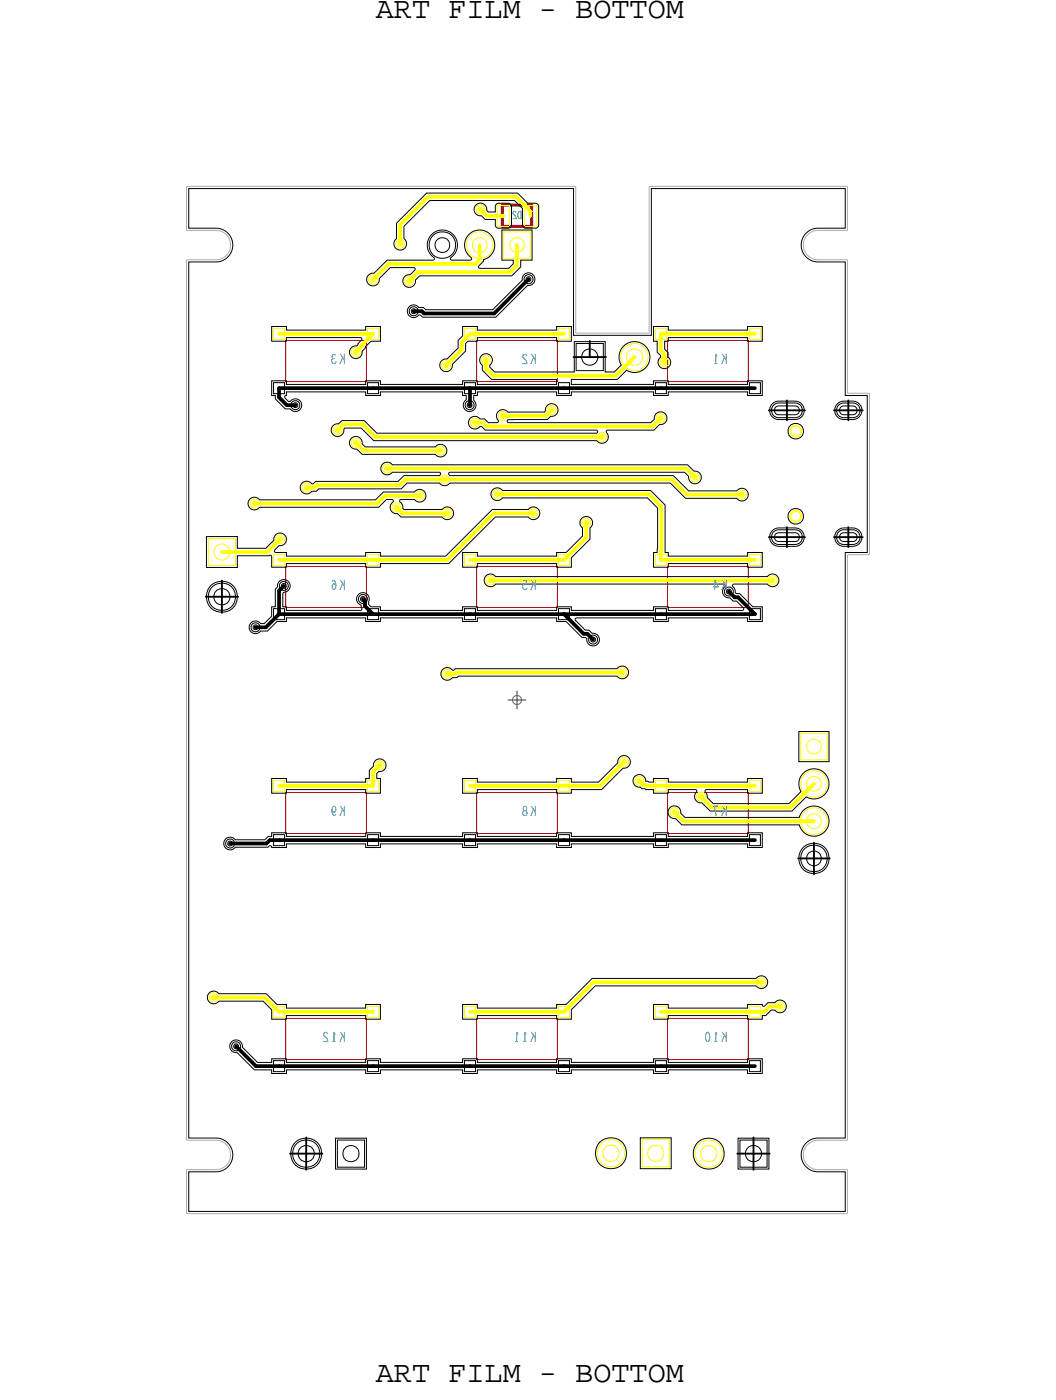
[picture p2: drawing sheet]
<svg xmlns="http://www.w3.org/2000/svg" width="72mm" height="95mm" viewBox="0 0 72 95" stroke-linecap="round" stroke-linejoin="round" font-family="sans-serif">
<defs><g id="words">
<g font-size="2.1">
<text x="25.6" y="1.2">ART FILM - BOTTOM</text>
<text x="25.6" y="94.2">ART FILM - BOTTOM</text>
</g>
<g font-size="1.1" fill="#0097b7">
<text x="23.5" y="24.1" transform="rotate(-180 23.5 24.1)">K3</text>
<text x="36.5" y="24.1" transform="rotate(-180 36.5 24.1)">K2</text>
<text x="49.5" y="24.1" transform="rotate(-180 49.5 24.1)">K1</text>
<text x="23.5" y="39.5" transform="rotate(-180 23.5 39.5)">K6</text>
<text x="36.5" y="39.5" transform="rotate(-180 36.5 39.5)">K5</text>
<text x="49.5" y="39.5" transform="rotate(-180 49.5 39.5)">K4</text>
<text x="23.5" y="54.9" transform="rotate(-180 23.5 54.9)">K9</text>
<text x="36.5" y="54.9" transform="rotate(-180 36.5 54.9)">K8</text>
<text x="49.5" y="54.9" transform="rotate(-180 49.5 54.9)">K7</text>
<text x="23.5" y="70.3" transform="rotate(-180 23.5 70.3)">K12</text>
<text x="36.5" y="70.3" transform="rotate(-180 36.5 70.3)">K11</text>
<text x="49.5" y="70.3" transform="rotate(-180 49.5 70.3)">K10</text>
</g>
<text font-size=".9" fill="#0097b7" x="35.5" y="14.4" transform="rotate(-180 35.5 14.4)">D2</text>
</g></defs>
<!-- layer: Board Outline -->
<g fill="none" stroke="#acacac" stroke-width=".07">
<path d="M12.7 17.7v60zM12.7 15.7h2zM12.7 12.7v3zM12.7 12.7h26.5zM12.7 17.7h2zM14.7 15.7a1 1 0 0 1 1 1 1 1 0 0 1-1 1M39.2 12.7v10zM44.2 12.7h13.5zM44.2 12.7v10zM55.7 15.7h2zM55.7 15.7a1 1 0 0 0-1 1 1 1 0 0 0 1 1M55.7 17.7h2z"/>
<path d="M57.7 12.7v3zM57.7 17.7v9.1zM39.2 22.7h5zM57.7 26.8h1.5zM57.7 37.8h1.5zM57.7 37.8v39.9zM59.2 26.8v11zM12.7 79.7v3zM12.7 77.7h2zM12.7 79.7h2zM14.7 77.7a1 1 0 0 1 1 1 1 1 0 0 1-1 1M55.7 77.7h2z"/>
<path d="M55.7 77.7a1 1 0 0 0-1 1 1 1 0 0 0 1 1M55.7 79.7h2zM57.7 79.7v3zM12.7 82.7h45z"/>
</g>
<!-- layer: Components -->
<path d="M19.4 38.6h5.6v2.8h-5.6zM19.4 23.2h5.6v2.8h-5.6zM32.4 38.6h5.6v2.8h-5.6zM32.4 23.2h5.6v2.8h-5.6zM45.4 38.6h5.6v2.8h-5.6zM45.4 23.2h5.6v2.8h-5.6zM19.4 54h5.6v2.8h-5.6zM32.4 54h5.6v2.8h-5.6zM45.4 54h5.6v2.8h-5.6zM19.4 69.4h5.6v2.8h-5.6zM32.4 69.4h5.6v2.8h-5.6zM45.4 69.4h5.6v2.8h-5.6z" fill="none" stroke="#a90512" stroke-width=".07"/>
<path d="M34.2 14h2zM34.2 14v1.4zM34.2 15.4h2zM36.2 14v1.4z" fill="none" stroke="#a90512" stroke-width=".2"/>
<!-- layer: Nets -->
<g fill="none" stroke="#000" stroke-width=".07">
<path d="M12.8 12.9h26.2v10h5.4v-10h13.1v2.7h-1.8a1.15 1.15 0 0 0-1.2 1.1 1.15 1.15 0 0 0 1.2 1.2h1.8v9.1h1.5v10.7h-1.5v39.9h-1.8a1.15 1.15 0 0 0-1.2 1.1 1.15 1.15 0 0 0 1.2 1.2h1.8v2.7h-44.7v-2.7h1.9a1.15 1.15 0 0 0 1.1-1.2 1.15 1.15 0 0 0-1.1-1.1h-1.9v-59.7h1.9a1.15 1.15 0 0 0 1.1-1.2 1.15 1.15 0 0 0-1.1-1.1h-1.9zM25.1 18.7l.4-.1 .9-.9h3.1h.1l-.1-.1a1.03 1.03 0 0 1-.1-1.6 1.03 1.03 0 0 1 1.6 .1 1.03 1.03 0 0 1-.3 1.5l.1 .1h1.2l.1-.1a1.03 1.03 0 0 1-.1-1.7 1.03 1.03 0 0 1 1.6 .3 1.03 1.03 0 0 1-.7 1.5v.1l-.3 .3v.2h2l.3-.3v-.3h-.7v-2h2v2h-.7v.5l-.7 .6h-6.2l-.3 .3-.1 .3-.3 .2-.4-.2-.1-.4 .2-.2 .3-.1 .3-.3v-.2h-1.6l-.8 .8-.1 .3-.2 .2-.3-.1-.2-.2v-.2zM27 15.2l2-2h6.2l.7 .6 .6 .1 .2 .1-.1 1.4-.1 .1-.7 .1-.2-.2v-1.2l-.6-.5h-5.7l-1.8 1.7v.9l.2 .4-.1 .2-.3 .1-.3-.1-.2-.2 .1-.3 .1-.1zM32.4 14l.2-.1h.2l.3 .1 .1 .4h.5v-.4l.1-.1h.9l.1 .2v1.4l-.2 .1-.8-.1-.1-.1v-.4h-.7l-.2-.3-.4-.1-.1-.3zM35.8 18.8l.2-.1 .2 .1 .1 .2-.1 .2-.2 .1-.2-.1-.1-.2zM35.8 18.9h.2h.1v.2l-.1 .1-.2-.1zM14.1 36.6h2.1v.8h1.9l.5-.6 .2-.4 .4-.1 .3 .3v.3l-.2 .2-.3 .1-.3 .4h.1h.7v.3h5.4v-.3h1v.3h4.4l3.2-3.2h2.5l.4-.2 .2 .2 .1 .2v.3l-.3 .2-.4-.2h-2.3l-3.1 3.2h-4.7v.3h-1v-.3h-5.4v.3h-1v-.8l-.1-.1-2.2 .1v.8h-2.1zM17 34l.3-.1 .4 .2h7.9l.5-.6h2.1l.4-.1 .4 .2v.2l-.1 .2-.3 .2-.4-.2h-.9l-.1 .2 .3 .5h2.6l.4-.2 .3 .2 .1 .3-.1 .3-.3 .1-.4-.2h-2.8l-.2-.2-.3-.1-.2-.1v-.3l.2-.4-.1-.1h-.4l-.5 .6h-8.1l-.4 .1h-.2l-.2-.3v-.2zM18.5 25.9h1v.3h5.4v-.3h1v.3h5.6v-.3h1v.3h5.4v-.3h-4.4l-.7-.7v-.3l-.1-.2v-.3l.3-.3 .4 .1 .1 .4-.2 .4 .4 .3h5.4v-2h2.1v2h.6l.5-.4a1.05 1.05 0 0 1 .7-1.6 1.05 1.05 0 0 1 1.2 1.2 1.05 1.05 0 0 1-1.5 .7l-.7 .7h-3.1v.3h5.6v-.3h1v.3h5.4v-.3h1v1.1h-1v-.3h-5.4v.3h-1v-.3h-5.6v.3h-1v-.3h-5.4v.3h-.2l.1 .8-.2 .2h-.2h-.3l-.1-.2v-.3l.1-.3v-.2h-.2v-.3h-5.6v.3h-1v-.3h-5.4v.3l-.1 .1 .2 .3 .6-.2 .3 .2v.4l-.4 .2-.3-.1h-.4l-.7-.7v-.2h-.2zM18.5 22.2h1v.3h5.4v-.3h1v1.1h-.6l-.6 .6-.2 .4-.3 .1-.3-.2-.1-.3 .2-.2 .4-.2 .2-.4v-.1h-5.1v.3h-1zM18.6 26.1h.8v.7h-.8zM19 39.6l.4-.1 .3 .3v.4l-.4 .2v.9h.2v.3h5.1v-.1v-.3l-.2-.1-.1-.3 .1-.3 .3-.1 .2 .1 .2 .1v.6l.2 .1h.6v.3h5.6v-.3h1v.3h5.4v-.3h1v.3h5.6v-.3h1v.3h5l.1-.2-.5-.4h-.2l-.2-.3h-.2l-.2-.1-.1-.4 .2-.3-.1-.1h-15.6l-.3 .2-.3-.2-.1-.3 .1-.3 .3-.1 .3 .2h18.5l.4-.2 .3 .1 .1 .3-.1 .3-.3 .2-.4-.2h-2.2l-.1 .1 .2 .5h.3l.9 .9h.6v1.1h-1v-.3h-5.4v.3h-1v-.3h-5.3v.2l.6 .6h.3l.2 .3h.3l.1 .2 .1 .2v.2l-.4 .2-.3-.1-.1-.4-.4-.1-1.1-1h-.6v-.3h-5.4v.3h-1v-.3h-5.6v.3h-1v-.3h-5.4v.3h-.6l-.7 .6h-.5l-.2 .2-.3-.1-.2-.3 .1-.4 .3-.1 .3 .2h.3l.5-.5v-.7h.2v-1.2l.2-.1z"/>
<path d="M19.1 39.7l.2-.1 .3 .1v.2v.2l-.3 .1-.2-.1-.1-.2zM19.2 39.8h.1h.2v.2l-.2 .1-.1-.1zM19.9 27.4l.2-.1 .2 .1 .1 .2-.1 .2-.2 .1-.2-.1-.1-.2zM20 27.5l.1-.1 .2 .1v.2l-.2 .1-.1-.1zM20.6 32.9l.3-.1 .3 .2 .3-.2h5.6l.4-.4h2.4l.1-.1-.1-.1h-3.2l-.2 .1h-.2l-.3-.1-.1-.3 .2-.3 .2-.1 .4 .2h20.1l.5 .4h.2l.2 .2v.3l-.2 .3-.2 .1-.2-.1-.2-.2v-.2l-.3-.3h-16l-.1 .1 .1 .1h15.2l1.1 1.1h3.3l.3-.2 .3 .1 .1 .3-.1 .3-.3 .1-.3-.1h-3.5l-1.1-1.1h-15l-.3 .2-.4-.2h-2.2l-.4 .4h-5.6l-.2 .2h-.3l-.3 .2-.3-.1-.1-.2v-.3zM22.7 29l.4-.1 .2-.2h1.5l.9 .8h15l-.1-.2h-7.6l-.2-.2-.4 .1h-.2l-.3-.3 .1-.3 .3-.2 .4 .1h.3l.2 .3h.7v-.1l-.1-.2v-.3l.2-.2 .2-.1h.2l.2 .2h2.5l.1-.4 .4-.2 .3 .2 .1 .4-.2 .2-.3 .1-.2 .2h-2.7l-.1 .1 .1 .1h9.7l.3-.2v-.4l.4-.1 .3 .1 .1 .3-.1 .3-.4 .1-.4 .4h-3.2v.1l.1 .3v.2l-.2 .2-.2 .1-.4-.2h-15.2l-.8-.8h-1.1l-.2 .4-.5 .1-.2-.3zM23.9 29.9l.3-.2 .3 .1 .1 .2 .1 .2 .2 .3h4.7l.4-.2 .3 .1 .1 .4-.1 .2-.3 .1-.4-.1h-4.9l-.4-.4h-.2l-.2-.2-.1-.3zM25 26.1h.8v.7h-.8zM27.9 20.9l.4-.1 .2 .2h.3l.2 .1h4.5l2.1-2 .1-.4 .4-.1 .3 .3-.1 .4-.4 .2-2.1 2.1h-5l-.3-.1-.4 .1h-.2l-.1-.2-.1-.3zM27.9 21l.3-.1 .2 .1 .1 .2-.1 .2-.2 .1-.3-.1v-.2zM28 21.1l.2-.1 .1 .1v.2l-.1 .1-.2-.1zM31.5 22.2h1v.3h5.4v-.3h1v1.1h-1v-.3h-5.4v.3h-.6l-.2 .1v.5l-.9 .9-.1 .4-.2 .1h-.3l-.2-.2v-.4l.2-.2h.2l.8-.8v-.5l.3-.3z"/>
<path d="M31.5 37.6h1v.3h5.4v-.3h.6l1.2-1.1v-.5l-.2-.4 .1-.3 .4-.1 .3 .3v.3l-.1 .2v.7l-1.3 1.3v.7h-1v-.3h-5.4v.3h-1zM31.6 26.1h.8v.7h-.8zM31.7 27.4l.3-.1 .2 .1 .1 .2-.1 .2-.2 .1-.3-.1v-.2zM31.8 27.5l.2-.1 .1 .1v.2l-.1 .1-.2-.1zM33.6 33.4l.3-.2 .3 .2h10.1l1 1v3.2h.2v.3h5.4v-.3h1v1.1h-1v-.3h-5.4v.3h-1v-1.1h.2l.1-.2v-2.8l-.7-.7h-9.9l-.4 .2-.2-.1-.2-.2v-.2zM38 26.1h.8v.7h-.8zM39.2 23.4h1.9v1.9h-1.9zM44.5 22.2h1v.3h5.4v-.3h1v1.1h-1v-.3h-5.4v.3h-.2v.5l.2 .2v.3l.1 .2 .1 .3-.2 .2-.3 .1-.3-.1-.1-.2 .2-.6-.3-.2v-.7h-.2zM44.6 26.1h.8v.7h-.8zM51 26.1h.8v.7h-.8zM52.6 36.2l.4-.2h1.3l.4 .3v.5l-.1 .2-.3 .2h-1.4l-.3-.2-.2-.2v-.4zM52.6 27.5l.4-.2 1.3 .1 .4 .3v.4l-.1 .3-.3 .2h-1.4l-.3-.2-.2-.3v-.3z"/>
<path d="M52.7 27.6l.3-.1h1.1l.3 .1 .2 .2v.3l-.2 .3-.3 .1h-1.1l-.3-.1-.2-.3v-.3zM52.7 36.2l.3-.1h1.1l.3 .1 .2 .3v.3l-.2 .2-.3 .1h-1.1l-.3-.1-.2-.2v-.3zM52.8 27.8l.2-.1h1.1l.3 .1v.2v.2l-.3 .1h-1.1l-.2-.1-.1-.2zM52.8 36.4l.2-.1h1.1l.3 .1v.2v.2l-.3 .1h-1.1l-.2-.1-.1-.2zM57 36.2l.4-.2h.9l.3 .4v.4l-.1 .3-.3 .1h-1l-.2-.2-.2-.3 .1-.3zM57 27.5l.4-.2 .9 .1 .3 .3v.5l-.1 .3-.3 .1-1-.1-.2-.1-.2-.3 .1-.3zM57.1 27.6l.4-.1h.6l.3 .1 .1 .2v.3l-.1 .3-.3 .1h-.6l-.4-.1-.1-.3v-.3zM57.1 36.2l.4-.1h.6l.3 .1 .1 .3v.3l-.1 .2-.3 .1h-.6l-.4-.1-.1-.2v-.3zM57.2 27.8l.3-.1h.6l.2 .1 .1 .2-.1 .2-.2 .1h-.6l-.3-.1v-.2zM57.2 36.4l.3-.1h.6l.2 .1 .1 .2-.1 .2-.2 .1h-.6l-.3-.1v-.2zM15.4 57.2l.3-.2 .3 .2h2l.3-.2h.2v-.3h1v.3h5.4v-.3h1v.3h5.6v-.3h1v.3h5.4v-.3h1v.3h5.6v-.3h1v.3h5.4v-.3h1v1.1h-1v-.3h-5.4v.3h-1v-.3h-5.6v.3h-1v-.3h-5.4v.3h-1v-.3h-5.6v.3h-1v-.3h-5.4v.3h-1l-.1-.2-.2 .1h-2.2l-.3 .2-.3-.1-.1-.2-.1-.2zM15.4 57.3l.3-.1 .2 .1 .1 .2-.1 .2-.2 .1-.3-.1v-.2z"/>
<path d="M15.5 57.4l.2-.1 .1 .1v.2h-.1h-.2zM17.2 42.5l.2-.1 .2 .1 .1 .2-.1 .3-.2 .1-.2-.1-.1-.3zM17.2 42.7l.2-.1 .1 .1v.1l-.1 .1-.2-.1zM18.5 53h1v.3h5.4v-.3h.2v-.5l.3-.3 .2-.4 .2-.1h.2l.2 .2 .1 .2-.2 .4-.4 .2v.3h.2v1.1h-1v-.3h-5.4v.3h-1zM18.6 41.5h.8v.7h-.8zM18.6 56.9h.8v.7h-.8zM24.5 40.6l.2-.1 .2 .1 .1 .2-.1 .2-.2 .1-.2-.1-.1-.2zM24.6 40.7h.1h.2v.2l-.2 .1-.1-.1zM25 41.5h.8v.7h-.8zM25 56.9h.8v.7h-.8zM30.1 45.6l.4-.1 .3 .2 .2-.1h11l.4-.2 .3 .1 .1 .3-.1 .3-.3 .2-.4-.2h-10.8l-.1 .1h-.3l-.4 .2-.2-.1-.2-.2v-.3zM31.5 53h1v.3h5.4v-.3h1v.3h1.9l1.3-1.3v-.3l.2-.1 .4-.1 .2 .4-.1 .3-.4 .1-1.4 1.5h-2.1v.3h-1v-.3h-5.4v.3h-1z"/>
<path d="M31.6 41.5h.8v.7h-.8zM31.6 56.9h.8v.7h-.8zM38 41.5h.8v.7h-.8zM38 56.9h.8v.7h-.8zM40.2 43.4l.2-.1 .2 .1 .1 .2-.1 .2-.2 .1-.2-.1-.1-.2zM40.2 43.5l.2-.1 .1 .1v.2l-.1 .1-.2-.1zM43.2 52.9l.2-.1h.3l.2 .2 .1 .2 .2 .1h.3v-.3h1v.3h5.4v-.3h1v1.1h-1v-.3h-2.8l-.1 .1 .1 .4 .5 .5h5.1l.8-.9a1.03 1.03 0 0 1 .7-1.5 1.03 1.03 0 0 1 1.2 1.2 1.03 1.03 0 0 1-1.5 .7l-1 1h-5.5l-.6-.6h-.3l-.1-.2-.1-.2 .1-.4v-.1h-1.9v.3h-1v-.3h-.5l-.8-.3-.1-.3zM44.6 41.5h.8v.7h-.8zM44.6 56.9h.8v.7h-.8zM45.6 55l.3-.1 .3 .1 .1 .2v.2l.3 .3h7.8a1.03 1.03 0 0 1 1.6-.6 1.03 1.03 0 0 1 0 1.7 1.03 1.03 0 0 1-1.6-.6h-8l-.4-.4-.2-.1-.2-.1-.1-.3zM49.4 40.1l.2-.1 .3 .1v.2v.2l-.3 .1-.2-.1-.1-.2zM51 41.5h.8v.7h-.8z"/>
<path d="M51 56.9h.8v.7h-.8zM54.4 49.8h2v2.1h-2zM14.2 67.7l.4-.2 .3 .2h3.2l.8 .7h.6v.3h5.4v-.3h1v1.1h-1v-.3h-5.4v.3h-1v-.7l-.6-.6h-3l-.2 .2h-.2l-.2-.1-.2-.2v-.2zM15.8 71l.3-.1 .2 .1 .2 .4 1 1h1v-.3h1v.3h5.4v-.3h1v.3h5.6v-.3h1v.3h5.4v-.3h1v.3h5.6v-.3h1v.3h5.4v-.3h1v1.1h-1v-.3h-5.4v.3h-1v-.3h-5.6v.3h-1v-.3h-5.4v.3h-1v-.3h-5.6v.3h-1v-.3h-5.4v.3h-1v-.3h-1.2l-1.2-1.2-.4-.1-.1-.3zM15.8 71.1l.3-.1 .2 .1 .1 .2-.1 .2-.2 .1-.3-.1v-.2zM15.9 71.2l.2-.1 .1 .1v.2l-.1 .1-.2-.1zM18.6 72.3h.8v.7h-.8zM22.8 77.6h2.1v2.1h-2.1zM23 77.7h1.8v1.8h-1.8zM25 72.3h.8v.7h-.8zM31.5 68.4h1v.3h5.4v-.3h.6l1.8-1.7h11.2l.4-.2 .2 .1 .2 .3-.1 .3-.3 .2-.4-.2h-11l-1.6 1.6v.7h-1v-.3h-5.4v.3h-1zM31.6 72.3h.8v.7h-.8z"/>
<path d="M38 72.3h.8v.7h-.8zM43.6 77.5h2.1v2.1h-2.1zM44.5 68.4h1v.3h5.4v-.3h1l.1 .2 .3-.3h.5l.3-.2 .3 .2 .1 .3-.1 .2-.2 .2-.7-.2-.4 .4h-.2v.3h-1v-.3h-5.4v.3h-1zM44.6 72.3h.8v.7h-.8zM50.3 77.6h2.1v2.1h-2.1zM50.4 77.7h1.8v1.8h-1.8zM51 72.3h.8v.7h-.8z"/>
<circle cx="30.1" cy="16.7" r=".91"/>
<circle cx="30.1" cy="16.7" r=".5"/>
<circle cx="40.1" cy="24.3" r=".55"/>
<circle cx="54.2" cy="29.4" r=".53"/>
<circle cx="54.2" cy="35.2" r=".53"/>
<circle cx="15.1" cy="40.7" r="1.06"/>
<circle cx="15.1" cy="40.7" r=".93"/>
<circle cx="15.1" cy="40.7" r=".55"/>
<circle cx="55.4" cy="58.5" r="1.03"/>
<circle cx="55.4" cy="58.5" r=".91"/>
<circle cx="55.4" cy="58.5" r=".5"/>
<circle cx="20.8" cy="78.6" r="1.06"/>
<circle cx="20.8" cy="78.6" r=".93"/>
<circle cx="20.8" cy="78.6" r=".55"/>
<circle cx="23.9" cy="78.6" r=".55"/>
<circle cx="41.6" cy="78.6" r="1.06"/>
<circle cx="48.2" cy="78.6" r="1.06"/>
<circle cx="51.3" cy="78.6" r=".55"/>
</g>
<g fill="none" stroke="#000" stroke-width=".25">
<path d="M36 19l-2.3 2.4zM19 26.5v.6zM19 26.5h6.4zM19 27.1l.5 .5zM19.5 27.6h.6zM25.4 26.5h6.6zM28.2 21.2h.5zM28.7 21.2l.2 .2zM28.9 21.4h4.8zM32 27.6h.1M32 26.5v1.1zM32 26.5h6.4z"/>
<path d="M38.4 26.5h6.6zM45 26.5h6.4zM15.7 57.5h2.4zM17.4 42.7h.7zM18.1 42.7l.9-.8zM18.1 57.5l.3-.2zM18.4 57.3h.6zM19 40.3l.3-.4zM19 40.3v1.6zM19 41.9h6.4zM19 57.3h6.4zM24.7 40.8l.1 .2z"/>
<path d="M24.8 41v.3zM24.8 41.3l.6 .6zM25.4 41.9h6.6zM25.4 57.3h6.6zM32 41.9h6.4zM32 57.3h6.4zM38.4 41.9h6.6zM38.4 57.3h6.6zM38.4 41.9l1.3 1.3zM39.7 43.2h.3zM40 43.2l.4 .4zM45 41.9h6.4z"/>
<path d="M45 57.3h6.4zM49.6 40.3l.4 .4zM50 40.7h.3zM50.3 40.7l1.1 1.2zM16.1 71.3l1.3 1.4zM17.4 72.7h1.6zM19 72.7h6.4zM25.4 72.7h6.6zM32 72.7h6.4zM38.4 72.7h6.6zM45 72.7h6.4z"/>
</g>
<g fill="none" stroke="#ff0" stroke-width=".07">
<path d="M25.2 18.8l.2-.1 .2 .1 .1 .2-.1 .3-.2 .1-.2-.1-.1-.3zM25.2 19l.2-.1 .1 .1v.1l-.1 .1-.2-.1zM27 16.4l.2-.1 .3 .1 .1 .2-.1 .2-.3 .1-.2-.1-.1-.2zM27.1 16.5l.1-.1 .2 .1v.2l-.2 .1-.1-.1zM27.6 18.9l.3-.1 .2 .1 .1 .3-.1 .2-.2 .1-.3-.1v-.2zM27.7 19.1l.2-.1 .1 .1v.1l-.1 .1-.2-.1zM32.5 14.1l.2-.1 .2 .1 .1 .2-.1 .2-.2 .1-.2-.1-.1-.2zM32.6 14.2l.1-.1 .2 .1v.2h-.2h-.1zM33.9 14h.8l-.1 1.4h-.7zM34.3 15.8h1.8v1.8h-1.8zM35.7 14h.8v1.4h-.8zM14.2 36.7h1.8v1.8h-1.8z"/>
<path d="M17.1 34.1l.2-.1 .2 .1 .1 .2-.1 .2-.2 .1-.2-.1-.1-.2zM17.2 34.2l.1-.1 .2 .1v.2l-.2 .1-.1-.1zM18.6 37.8h.8v.7h-.8zM18.6 22.4h.8v.7h-.8zM18.8 36.5l.3-.1 .2 .1 .1 .3-.1 .2-.2 .1-.3-.1v-.2zM18.9 36.7l.2-.1 .1 .1v.1l-.1 .1-.2-.1zM20.6 33l.3-.1 .2 .1 .1 .2-.1 .2-.2 .1-.3-.1v-.2zM20.7 33.1h.2h.1v.2l-.1 .1-.2-.1zM22.8 29.1l.2-.1 .2 .1 .1 .2-.1 .2-.2 .1-.2-.1-.1-.2zM22.8 29.2l.2-.1 .1 .1v.2l-.1 .1-.2-.1zM24 23.8l.2-.1 .3 .1v.2v.2l-.3 .1-.2-.1-.1-.2zM24 30l.2-.1 .3 .1v.2v.2l-.3 .1-.2-.1-.1-.2z"/>
<path d="M24.1 23.9l.1-.1 .2 .1v.2l-.2 .1-.1-.1zM24.1 30.1l.1-.1 .2 .1v.2h-.2h-.1zM25 37.8h.8v.7h-.8zM25 22.4h.8v.7h-.8zM26.1 31.7l.3-.1 .2 .1 .1 .2-.1 .2-.2 .1-.3-.1v-.2zM26.2 31.8h.2h.1v.2l-.1 .1-.2-.1zM26.8 34.4l.2-.1 .2 .1 .1 .2-.1 .2-.2 .1-.2-.1-.1-.2zM26.8 34.5l.2-.1 .1 .1v.1l-.1 .1-.2-.1zM28.3 33.6l.3-.1 .2 .1 .1 .2-.1 .2-.2 .1-.3-.1v-.2zM28.4 33.7l.2-.1 .1 .1v.2h-.1h-.2zM29.8 30.5l.2-.1 .2 .1 .1 .2-.1 .2-.2 .1-.2-.1-.1-.2zM29.8 30.6l.2-.1 .1 .1v.2l-.1 .1-.2-.1z"/>
<path d="M30 32.5l.3-.1 .2 .1 .1 .2-.1 .2-.2 .1-.3-.1v-.2zM30.1 32.6l.2-.1 .1 .1v.1l-.1 .1-.2-.1zM30.1 24.7l.3-.1 .2 .1 .1 .2-.1 .2-.2 .1-.3-.1v-.2zM30.2 34.8l.3-.1 .2 .1 .1 .2-.1 .2-.2 .1-.3-.1-.1-.2zM30.2 24.8l.2-.1 .1 .1v.2l-.1 .1-.2-.1zM30.3 34.9l.2-.1 .1 .1v.2h-.1h-.2zM31.6 37.8h.8v.7h-.8zM31.6 22.4h.8v.7h-.8zM32.1 28.6l.2-.1 .3 .1v.2v.2l-.3 .1-.2-.1-.1-.2zM32.2 28.7l.1-.1 .2 .1v.2l-.2 .1-.1-.1zM32.9 24.3l.2-.1 .2 .1 .1 .2-.1 .2-.2 .1-.2-.1-.1-.2zM32.9 24.5l.2-.1 .1 .1v.1l-.1 .1-.2-.1z"/>
<path d="M33.2 39.3l.2-.1 .2 .1 .1 .2-.1 .3-.2 .1-.2-.1-.1-.3zM33.2 39.5l.2-.1 .1 .1v.1l-.1 .1-.2-.1zM33.6 33.5l.3-.1 .2 .1 .1 .2-.1 .2-.2 .1-.3-.1v-.2zM33.7 33.6l.2-.1 .1 .1v.2h-.1h-.2zM34 28.1l.2-.1 .3 .1v.2v.3l-.3 .1-.2-.1-.1-.3zM34.1 28.3l.1-.1 .2 .1v.1l-.2 .1-.1-.1zM36.1 34.8l.2-.1 .2 .1 .1 .2-.1 .2-.2 .1-.2-.1-.1-.2zM36.2 34.9l.1-.1 .2 .1v.2h-.2h-.1zM37.3 27.7l.3-.1 .2 .1 .1 .2-.1 .2-.2 .1-.3-.1v-.2zM37.4 27.9l.2-.1 .1 .1v.1l-.1 .1-.2-.1zM38 37.8h.8v.7h-.8zM38 22.4h.8v.7h-.8z"/>
<path d="M39.7 35.4l.2-.1 .2 .1 .1 .2-.1 .2-.2 .1-.2-.1-.1-.2zM39.8 35.5h.1h.2v.2l-.2 .1-.1-.1zM40.8 29.6l.2-.1 .2 .1 .1 .2-.1 .2-.2 .1-.2-.1-.1-.2zM40.8 29.7l.2-.1 .1 .1v.2h-.1h-.2zM44.6 37.8h.8v.7h-.8zM44.6 22.4h.8v.7h-.8zM44.8 28.3l.2-.1 .2 .1 .1 .2-.1 .2-.2 .1-.2-.1-.1-.2zM44.8 28.4l.2-.1 .1 .1v.2l-.1 .1-.2-.1zM45 24.5l.2-.1 .3 .1v.2v.2l-.3 .1-.2-.1-.1-.2zM45.1 24.6l.1-.1 .2 .1v.2l-.2 .1-.1-.1zM47.1 32.3l.2-.1 .2 .1 .1 .2-.1 .2-.2 .1-.2-.1-.1-.2zM47.2 32.5l.1-.1 .2 .1v.1l-.2 .1-.1-.1z"/>
<path d="M50.3 33.5l.2-.1 .2 .1 .1 .2-.1 .2-.2 .1-.2-.1-.1-.2zM50.4 33.6l.1-.1 .2 .1v.2l-.2 .1-.1-.1zM51 37.8h.8v.7h-.8zM51 22.4h.8v.7h-.8zM52.4 39.3l.2-.1 .2 .1 .1 .2-.1 .3-.2 .1-.2-.1-.1-.3zM52.5 39.5l.1-.1 .1 .1v.1l-.1 .1-.1-.1zM53.9 29.2l.3-.1 .2 .1 .1 .2-.1 .2-.2 .1-.3-.1v-.2zM53.9 35l.3-.1 .2 .1 .1 .2-.1 .2-.2 .1-.3-.1v-.2zM18.6 53.2h.8v.7h-.8zM25 53.2h.8v.7h-.8zM25.6 51.9l.3-.1 .2 .1 .1 .2-.1 .3h-.2h-.3l-.1-.3zM25.7 52.1l.2-.1 .1 .1v.1l-.1 .1-.2-.1z"/>
<path d="M30.2 45.7l.3-.1 .2 .1 .1 .2-.1 .2-.2 .1-.3-.1-.1-.2zM30.3 45.8h.2h.1v.2l-.1 .1-.2-.1zM31.6 53.2h.8v.7h-.8zM38 53.2h.8v.7h-.8zM42.1 45.6l.3-.1 .2 .1 .1 .2-.1 .2-.2 .1-.3-.1v-.2zM42.2 45.7h.2h.1v.2l-.1 .1-.2-.1zM42.3 51.7l.2-.1 .2 .1 .1 .2-.1 .2-.2 .1-.2-.1-.1-.2zM42.3 51.8h.2h.1v.2l-.1 .1-.2-.1zM43.3 53l.2-.1 .3 .1v.2v.2l-.3 .1-.2-.1-.1-.2zM43.4 53.1l.1-.1 .2 .1v.2l-.2 .1-.1-.1zM44.6 53.2h.8v.7h-.8zM45.7 55.1l.2-.1 .2 .1 .1 .2-.1 .3-.2 .1-.2-.1-.1-.3z"/>
<path d="M45.8 55.3l.1-.1 .2 .1v.1l-.2 .1-.1-.1zM47.5 54.1l.2-.1 .3 .1v.2v.2l-.3 .1-.2-.1-.1-.2zM47.6 54.2l.1-.1 .2 .1v.2h-.2h-.1zM51 53.2h.8v.7h-.8zM54.5 50h1.8v1.8h-1.8zM14.3 67.8l.2-.1 .3 .1 .1 .2-.1 .2-.3 .1-.2-.1-.1-.2zM14.4 67.9l.1-.1 .2 .1v.1l-.2 .1-.1-.1zM18.6 68.6h.8v.7h-.8zM25 68.6h.8v.7h-.8zM31.6 68.6h.8v.7h-.8zM38 68.6h.8v.7h-.8zM43.7 77.7h1.9v1.8h-1.9z"/>
<path d="M44.6 68.6h.8v.7h-.8zM51 68.6h.8v.7h-.8zM51.6 66.7l.2-.1 .3 .1v.2v.2l-.3 .1-.2-.1-.1-.2zM51.7 66.8h.1h.2v.2l-.2 .1-.1-.1zM52.9 68.4l.2-.1 .2 .1 .1 .2-.1 .2-.2 .1-.2-.1-.1-.2zM53 68.5l.1-.1 .2 .1v.2h-.2h-.1z"/>
<circle cx="32.7" cy="16.7" r=".91"/>
<circle cx="32.7" cy="16.7" r=".5"/>
<circle cx="35.2" cy="16.7" r=".5"/>
<circle cx="15.1" cy="37.6" r=".55"/>
<circle cx="43.2" cy="24.3" r=".93"/>
<circle cx="43.2" cy="24.3" r=".55"/>
<circle cx="54.2" cy="29.4" r=".4"/>
<circle cx="54.2" cy="35.2" r=".4"/>
<circle cx="55.4" cy="56" r=".91"/>
<circle cx="55.4" cy="53.4" r=".91"/>
<circle cx="55.4" cy="50.9" r=".5"/>
<circle cx="55.4" cy="53.4" r=".5"/>
<circle cx="55.4" cy="56" r=".5"/>
<circle cx="41.6" cy="78.6" r=".93"/>
<circle cx="41.6" cy="78.6" r=".55"/>
<circle cx="44.6" cy="78.6" r=".55"/>
<circle cx="48.3" cy="78.6" r=".93"/>
<circle cx="48.3" cy="78.6" r=".55"/>
</g>
<g fill="none" stroke="#ff0" stroke-width=".25">
<path d="M25.4 19l1.1-1zM26.5 18h5.9zM27.2 15.3v1.3zM27.9 19.2l.6-.7zM28.5 18.5h6.2zM29.2 13.4l-2 1.9zM29.2 13.4h5.9zM32.4 18l.3-.3zM32.7 16.7v1zM32.7 14.3l.4 .4zM33.1 14.7h1.2zM34.7 18.5l.5-.4z"/>
<path d="M35.1 13.4l1 1zM35.2 16.7v1.4zM36.1 14.4v.3zM15.1 37.6h3.1zM17.3 34.3h8.4zM19 38.2h6.4zM19 22.8h6.4zM19.1 36.8l-.9 .8zM20.9 33.2h.5zM21.4 33.2l.2-.1zM21.6 33.1h5.6zM23 29.3l.4-.4z"/>
<path d="M23.4 28.9h1.3zM24.2 24l.4-.4zM24.2 30.2l.6 .5zM24.6 23.5l.8-.7zM24.6 23.5v.1zM24.7 28.9l.9 .9zM24.8 30.7h5.2zM25.4 38.2h5zM25.6 29.8h15.4zM26.2 33.8h2.4zM26.2 33.8l-.5 .5zM26.4 31.9h20.3z"/>
<path d="M27 34.6l.4 .4zM27.2 33.1l.4-.4zM27.4 35h3.1zM27.6 32.7h2.7zM30.3 32.7h15.4zM30.4 24.9l1-1.1zM31.4 23.3l.6-.5zM31.4 23.3v.5zM32 38.2h6.4zM32 22.8h6.4zM32.3 28.8h.6zM32.9 28.8l.2 .3z"/>
<path d="M33.1 25.1l.5 .5zM33.1 24.5v.6zM33.1 29.1h11.3zM33.4 39.5h19.2zM33.6 25.6h8.3zM33.6 35h2.7zM33.6 35l-3.2 3.2zM33.9 33.7h10.3zM34.2 28.3h.6zM34.8 28.3h.1M34.8 28.3h2.4zM37.2 28.3l.4-.4z"/>
<path d="M39.9 36.6l-1.5 1.6zM39.9 35.6v1zM43.2 24.3l-1.3 1.3zM44.2 33.7l.8 .8zM45 28.5l-.6 .6zM45 38.2h6.4zM45 37.5h.1M45 37.5v.7zM45 22.8h6.4zM45 22.8v1.1zM45 23.9l.2 .2zM45 34.5v3z"/>
<path d="M45.2 24.1v.6zM45.7 32.7l1.1 1zM46.7 31.9l.6 .6zM46.8 33.7h3.7zM19 53.6h6.4zM25.4 52.6v1zM25.9 52.1l-.5 .5zM30.5 45.9h.5zM31 45.9l.1-.1zM31.1 45.8h11.3zM32 53.6h6.4zM38.4 53.6h2.5z"/>
<path d="M42.5 51.9l-1.6 1.7zM43.5 53.2l.3 .3zM43.8 53.5h.2zM44 53.5l.1 .1zM44.1 53.6h.9zM45 53.6h6.4zM45.9 55.3l.6 .7zM46.5 56h8.9zM47.7 54.3l.8 .7zM48.5 55h5.3zM53.8 55l1.6-1.6zM14.5 68h3.5z"/>
<path d="M18 68l1 1zM19 69h6.4zM32 69h6.4zM40.4 66.9h11.4zM40.4 66.9l-2 2.1zM45 69h6.4zM51.4 69h.6zM52 69l.4-.4zM52.4 68.6h.7z"/>
</g>
<g fill="none" stroke="#000" stroke-width=".13">
<path d="M15.1 39.6v1.1zM39.1 24.3h1.1zM40.2 24.3h1.1zM40.2 23.2v1.1zM52.4 28h1.2zM52.4 36.6h1.2zM53.6 28h1.2zM53.6 27.3v.7zM53.6 28v.6zM53.6 36.6h1.2zM53.6 35.9v.7zM53.6 36.6v.7z"/>
<path d="M56.8 28h1zM56.8 36.6h1zM57.8 28h.9zM57.8 27.3v.7zM57.8 28v.6zM57.8 36.6h.9zM57.8 35.9v.7zM57.8 36.6v.7zM14 40.7h1.1zM15.1 40.7h1.1zM15.1 40.7v1.1zM54.3 58.5h1.1z"/>
<path d="M55.4 58.5h1.1zM55.4 57.4v1.1zM55.4 58.5v1.1zM19.7 78.6h1.1zM20.8 78.6h1.2zM20.8 77.5v1.1zM20.8 78.6v1.1zM50.2 78.6h1.1zM51.3 78.6h1.1zM51.3 77.5v1.1zM51.3 78.6v1.1z"/>
</g>
<!-- layer: Drawing Origin -->
<path d="M35 47.5l.2-.1 .2 .1 .1 .2-.1 .2-.2 .1-.2-.1-.1-.2z" fill="none" stroke="#638b3a" stroke-width=".07"/>
<path d="M34.6 47.7h1.2M35.2 47.1v1.2" fill="none" stroke="#638b3a" stroke-width=".09"/>
<use href="#words"/>
</svg>
